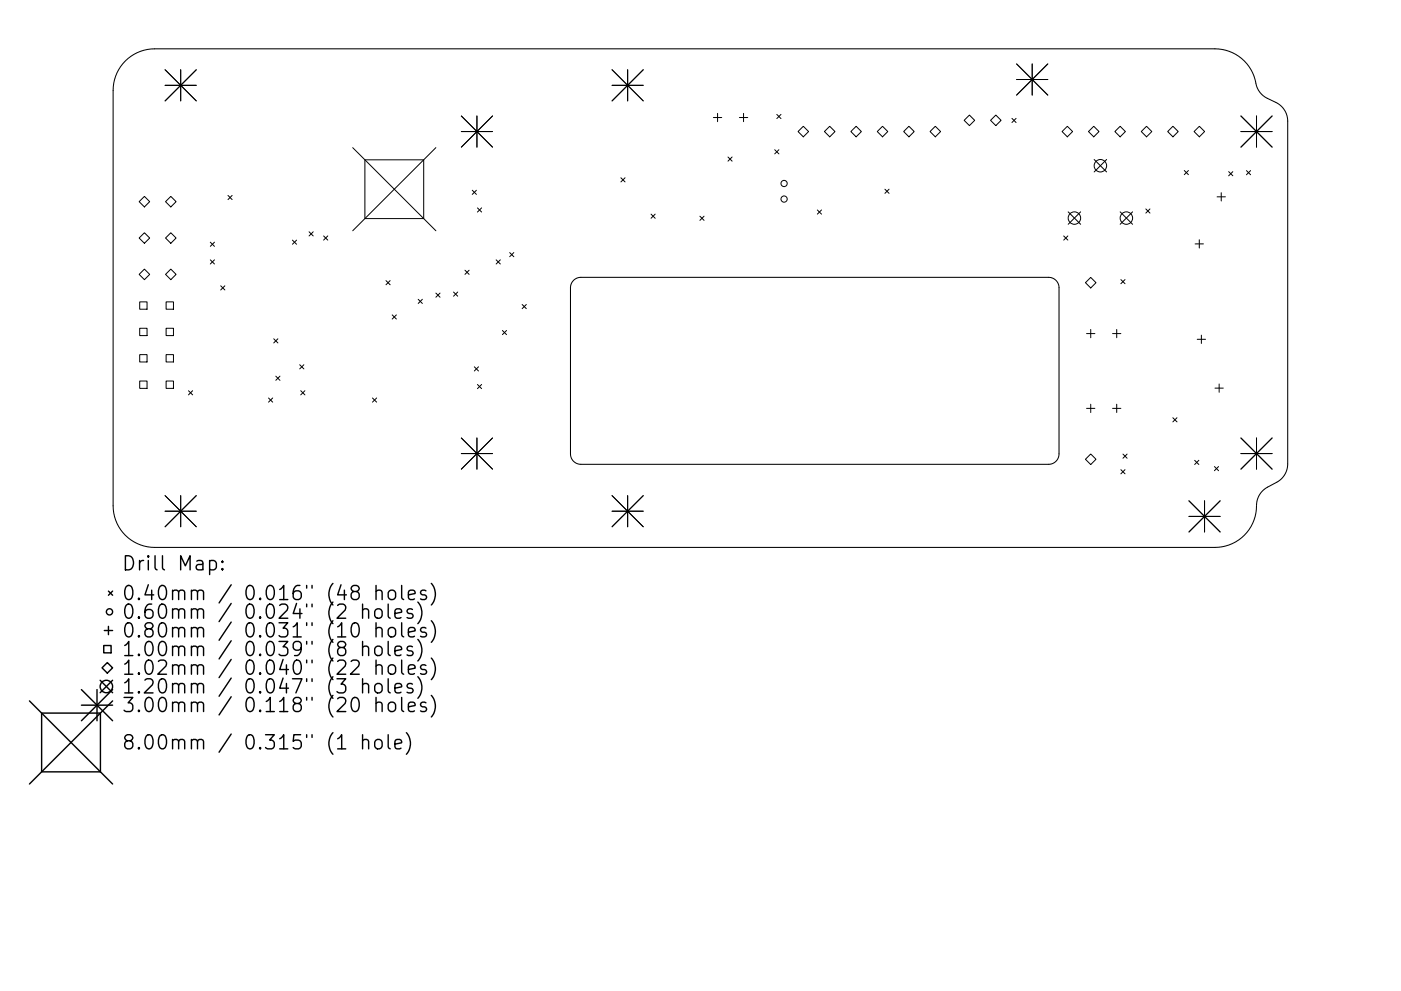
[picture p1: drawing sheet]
<svg xmlns="http://www.w3.org/2000/svg" width="297mm" height="210mm" viewBox="0 0 297 210" stroke-linecap="round" stroke-linejoin="round" font-family="sans-serif">
<defs><g id="words">
<g font-size="4.2">
<text x="25.9" y="121.1">Drill Map:</text>
<text x="25.9" y="127.4">0.40mm / 0.016&quot; (48 holes)</text>
<text x="25.9" y="131.3">0.60mm / 0.024&quot; (2 holes)</text>
<text x="25.9" y="135.3">0.80mm / 0.031&quot; (10 holes)</text>
<text x="25.9" y="139.2">1.00mm / 0.039&quot; (8 holes)</text>
<text x="25.9" y="143.2">1.02mm / 0.040&quot; (22 holes)</text>
<text x="25.9" y="147.2">1.20mm / 0.047&quot; (3 holes)</text>
<text x="25.9" y="151.1">3.00mm / 0.118&quot; (20 holes)</text>
<text x="25.9" y="159">8.00mm / 0.315&quot; (1 hole)</text>
</g>
</g></defs>
<path d="M273 25.7a4.4 4.4 0 0 0-2.5-4l-1.8-.8a4.7 4.7 0 0 1-2.6-4 8.8 8.8 0 0 0-8.5-6.5h-224.8a8.8 8.8 0 0 0-8.8 8.8v88.1a8.8 8.8 0 0 0 8.8 8.8h224.8a8.8 8.8 0 0 0 8.8-8.8M273 25.7v72.7M121.6 59.5l.8-.5 .8-.2h99.1a2.2 2.2 0 0 1 2.2 2.2v35.3a2.2 2.2 0 0 1-2.2 2.2h-99.1a2.2 2.2 0 0 1-2.2-2.2v-35.3l.1-.7zM273 98.4a4.4 4.4 0 0 1-2.3 3.9l-2 1.1a4.4 4.4 0 0 0-2.3 3.8" fill="none" stroke="#000" stroke-width=".22"/>
<g fill="none" stroke="#000" stroke-width=".21">
<path d="M35 14.8l6.6 6.6M35 18.1h6.6M38.3 14.8v6.6M41.6 14.8l-6.6 6.6M129.8 18.1h6.6M129.8 14.8l6.6 6.6M133.1 14.8v6.6M136.4 14.8l-6.6 6.6M215.5 13.6l6.7 6.6M215.5 16.9h6.7M218.8 13.6v6.6M222.2 13.6l-6.7 6.6"/>
<path d="M74.8 31.3l17.6 17.7M77.4 33.9h12.4v12.5h-12.4zM92.4 31.3l-17.6 17.7M97.8 24.6l6.6 6.6M97.8 27.9h6.6M101.1 24.6v6.6M104.4 24.6l-6.6 6.6M131.6 37.7l.9 .9M132.5 37.7l-.9 .9M151.3 24.9h1.7M152.1 24.1v1.7M154.3 33.3l.9 .9"/>
<path d="M155.2 33.3l-.9 .9M156.8 24.9h1.7M157.6 24.1v1.7M164.3 31.8l.8 .8M164.7 24.3l.9 .9M165.1 31.8l-.8 .8M165.6 24.3l-.9 .9M169.2 27.9l1.1-1.1 1.1 1.1-1.1 1.1zM174.8 27.9l1.1-1.1 1.1 1.1-1.1 1.1zM180.4 27.9l1.1-1.1 1.1 1.1-1.1 1.1zM186 27.9l1.1-1.1 1.1 1.1-1.1 1.1zM191.6 27.9l1.1-1.1 1.1 1.1-1.1 1.1z"/>
<path d="M197.2 27.9l1.1-1.1 1.1 1.1-1.1 1.1zM204.4 25.5l1.1-1.1 1.2 1.1-1.2 1.2zM211.1 24.4l1.2 1.1-1.2 1.2-1.1-1.2zM214.5 25.1l.9 .9M215.4 25.1l-.9 .9M225.2 27.9l1.1-1.1 1.1 1.1-1.1 1.1zM230.8 27.9l1.1-1.1 1.1 1.1-1.1 1.1zM232 33.8l2.6 2.7M234.6 33.8l-2.6 2.7M236.4 27.9l1.1-1.1 1.1 1.1-1.1 1.1zM242 27.9l1.1-1.1 1.1 1.1-1.1 1.1zM247.6 27.9l1.1-1.1 1.1 1.1-1.1 1.1z"/>
<path d="M251.1 36.2l.9 .9M252 36.2l-.9 .9M254.3 26.8l1.1 1.1-1.1 1.1-1.1-1.1zM260.5 36.4l.9 .9M261.4 36.4l-.9 .9M263.1 27.9h6.6M263.1 24.6l6.6 6.6M264.3 36.2l.9 .9M265.2 36.2l-.9 .9M266.4 24.6v6.6M269.7 24.6l-6.6 6.6M29.5 50.5l1.1-1.1 1.1 1.1-1.1 1.1z"/>
<path d="M29.5 58.2l1.1-1.1 1.1 1.1-1.1 1.1zM30.6 41.7l1.1 1.1-1.1 1.1-1.1-1.1zM35.1 50.5l1.1-1.1 1.1 1.1-1.1 1.1zM35.1 58.2l1.1-1.1 1.1 1.1-1.1 1.1zM36.2 41.7l1.1 1.1-1.1 1.1-1.1-1.1zM44.6 51.4l.9 .9M44.6 55.1l.9 .9M45.5 51.4l-.9 .9M45.5 55.1l-.9 .9M48.3 41.5l.9 .8M49.2 41.5l-.9 .8M62 50.9l.9 .9"/>
<path d="M62.9 50.9l-.9 .9M65.5 49.2l.9 .9M66.4 49.2l-.9 .9M68.6 50.1l.9 .8M69.5 50.1l-.9 .8M81.8 59.5l.9 .9M82.7 59.5l-.9 .9M98.6 57.3l.9 .9M99.5 57.3l-.9 .9M100.1 40.4l.9 .8M101 40.4l-.9 .8M101.2 44.1l.9 .9"/>
<path d="M102.1 44.1l-.9 .9M105.2 55.1l.9 .9M106.1 55.1l-.9 .9M108.1 53.6l.8 .9M108.9 53.6l-.8 .9M138 45.4l.9 .9M138.9 45.4l-.9 .9M148.4 45.9l.9 .9M149.3 45.9l-.9 .9M173.3 44.6l.9 .8M174.2 44.6l-.9 .8M187.6 40.1l.9 .9"/>
<path d="M188.5 40.1l-.9 .9M225.5 50.1l.9 .8M226.4 50.1l-.9 .8M226.5 44.9l2.6 2.7M229.1 44.9l-2.6 2.7M230.1 60l1.2-1.1 1.1 1.1-1.1 1.1zM237.5 44.9l2.6 2.7M237.6 59.3l.9 .9M238.5 59.3l-.9 .9M240.1 44.9l-2.6 2.7M242.9 44.3l.9 .9M243.8 44.3l-.9 .9"/>
<path d="M253.4 51.7h1.8M254.3 50.9v1.7M258 41.8h1.8M258.9 40.9v1.7M29.6 64h1.6v1.6h-1.6zM29.6 69.6h1.6v1.6h-1.6zM29.6 75.2h1.6v1.6h-1.6zM35.2 64h1.6v1.6h-1.6zM35.2 69.6h1.6v1.6h-1.6zM35.2 75.2h1.6v1.6h-1.6zM46.8 60.6l.9 .9M47.7 60.6l-.9 .9"/>
<path d="M58 71.9l.9 .9M58.5 79.8l.9 .9M58.9 71.9l-.9 .9M59.4 79.8l-.9 .9M63.5 77.4l.9 .9M64.4 77.4l-.9 .9M83.2 66.8l.8 .9M84 66.8l-.8 .9M88.7 63.5l.8 .9M89.5 63.5l-.8 .9M92.4 62.2l.9 .9M93.3 62.2l-.9 .9"/>
<path d="M96.2 62l.8 .8M97 62l-.8 .8M100.6 77.8l.8 .9M101.4 77.8l-.8 .9M106.5 70.1l.9 .9M107.4 70.1l-.9 .9M110.7 64.6l.9 .9M111.6 64.6l-.9 .9M230.4 70.8h1.7M231.3 69.9v1.8M235.9 70.8h1.7M236.8 69.9v1.8"/>
<path d="M253.8 72h1.8M254.7 71.1v1.8M29.6 80.8h1.6v1.6h-1.6zM35.2 80.8h1.6v1.6h-1.6zM40 82.9l.8 .9M40.8 82.9l-.8 .9M56.9 84.4l.9 .9M57.8 84.4l-.9 .9M63.8 82.9l.8 .9M64.6 82.9l-.8 .9M79 84.4l.9 .9M79.9 84.4l-.9 .9"/>
<path d="M97.8 92.9l6.6 6.6M97.8 96.2h6.6M101.1 92.9v6.6M101.2 81.6l.9 .9M102.1 81.6l-.9 .9M104.4 92.9l-6.6 6.6M230.1 97.4l1.2-1.1 1.1 1.1-1.1 1.2zM230.4 86.6h1.7M231.3 85.8v1.7M235.9 86.6h1.7M236.8 85.8v1.7M237.6 99.6l.9 .9"/>
<path d="M238.1 96.3l.9 .9M238.5 99.6l-.9 .9M239 96.3l-.9 .9M248.7 88.6l.8 .9M249.5 88.6l-.8 .9M253.3 97.7l.9 .8M254.2 97.7l-.9 .8M257.5 99l.9 .9M257.6 82.3h1.8M258.4 99l-.9 .9M258.5 81.5v1.7M263.1 96.2h6.6"/>
<path d="M263.1 92.9l6.6 6.6M266.4 92.9v6.6M269.7 92.9l-6.6 6.6M35 105.2l6.6 6.6M35 108.5h6.6M38.3 105.2v6.6M41.6 105.2l-6.6 6.6M129.8 108.5h6.6M129.8 105.2l6.6 6.6M133.1 105.2v6.6M136.4 105.2l-6.6 6.6M252.1 106.3l6.6 6.6"/>
<path d="M252.1 109.6h6.6M255.4 106.3v6.6M258.7 106.3l-6.6 6.6"/>
<circle cx="166.2" cy="38.9" r=".66"/>
<circle cx="233.3" cy="35.2" r="1.32"/>
<circle cx="166.2" cy="42.2" r=".66"/>
<circle cx="227.8" cy="46.3" r="1.32"/>
<circle cx="238.8" cy="46.3" r="1.32"/>
</g>
<g fill="none" stroke="#000" stroke-width=".3">
<path d="M44.4 119.1l.9-.2 .6 .6v.8l-.3 .5-.3 .1-.9-.1M47.2 119.1l.1 .1-.1 .1-.2-.1 .2-.1v.2M22 137h1.6v1.5h-1.6zM22.1 133.8h1.8M23 125.4l.9 .9M23 132.9v1.8M23.9 125.4l-.9 .9M47.2 120.6l.1 .2-.1 .1-.2-.1 .2-.2v.3M76.9 129.5a.74 .74 0 0 1 1.3 .1v1.6M76.9 137.4a.74 .74 0 0 1 1.3 .1v1.6M76.9 128.2v3M76.9 136.1v3"/>
<path d="M79.6 129.5a.81 .81 0 0 1 .8-.3 .81 .81 0 0 1 .6 .5v.9a.81 .81 0 0 1-.8 .6 .81 .81 0 0 1-.8-.6v-.9zM79.6 137.4a.81 .81 0 0 1 .8-.3 .81 .81 0 0 1 .6 .6v.8a.81 .81 0 0 1-.8 .6 .81 .81 0 0 1-.8-.6v-.8zM79.7 125.5a.74 .74 0 0 1 1.3 .1v1.6M79.7 133.4a.74 .74 0 0 1 1.3 .2v1.5M79.7 124.2v3M79.7 132.1v3M82.3 128.2v2.5l.4 .5M82.3 136.1v2.6l.4 .4M82.4 133.4a.81 .81 0 0 1 .8-.3 .81 .81 0 0 1 .7 .6v.9a.81 .81 0 0 1-.8 .6 .81 .81 0 0 1-.8-.6v-.9zM82.6 125.4a.81 .81 0 0 1 1.3 .4v.8a.81 .81 0 0 1-.8 .6 .81 .81 0 0 1-.8-.6v-.8zM83.7 130.2l1.5-.3-.2-.6-.8-.1-.5 .4v1.1l.2 .3 .3 .2 .8-.2M83.7 138.1l1.5-.3-.2-.6-.8-.1-.5 .4v1.2l.2 .2 .3 .2 .8-.2"/>
<path d="M85.2 124.2v2.6l.4 .4M85.2 132.1v2.6l.4 .4M86.6 126.2l1.4-.3-.1-.5-.9-.2-.4 .4v1.2l.1 .3 .3 .1 .9-.1M86.6 134.1l1.4-.3-.1-.5-.9-.2-.4 .5v1.1l.1 .3 .3 .1 .9-.1M87.4 129.3l-.7-.1-.4 .4 .1 .4 1 .3 .2 .3-.2 .4-.2 .2-.9-.2M87.4 137.2l-.7-.1-.4 .4 .1 .4 1 .3 .2 .3-.2 .4-.2 .2-.9-.2M88.6 127.7a3.4 3.4 0 0 1 0 4.6M88.6 135.7a3.4 3.4 0 0 1 0 4.5M90.3 125.4l-.7-.2-.4 .4 .1 .5 1 .3 .1 .2-.1 .5-.3 .1-.8-.1M90.3 133.3l-.7-.2-.4 .5 .1 .4 1 .3 .1 .3-.1 .4-.3 .1-.8-.1M91.4 123.8a3.4 3.4 0 0 1 0 4.6M91.4 131.7a3.4 3.4 0 0 1 0 4.6"/>
<path d="M91.4 139.6a3.4 3.4 0 0 1 0 4.6M6.2 148.7l17.7 17.6M8.8 151.3h12.5v12.5h-12.5zM17.3 146.3l6.6 6.6M17.3 149.6h6.6M20.6 146.3v6.6M21.2 144.3l2.7 2.7M21.6 141.7l1.2-1.1 1.1 1.1-1.1 1.1zM23.9 144.3l-2.7 2.7M23.9 146.3l-6.6 6.6M23.9 148.7l-17.7 17.6M71.6 158.9h1.7"/>
<path d="M76.9 145.3a.74 .74 0 0 1 1.3 .1v1.6M76.9 157.2a.74 .74 0 0 1 1.3 .1v1.6M76.9 144v3M76.9 155.9v3M79.6 145.3a.81 .81 0 0 1 .8-.3 .81 .81 0 0 1 .6 .6v.8a.81 .81 0 0 1-.8 .6 .81 .81 0 0 1-.8-.6v-.8zM79.6 157.2a.81 .81 0 0 1 .8-.3 .81 .81 0 0 1 .6 .6v.8a.81 .81 0 0 1-.8 .6 .81 .81 0 0 1-.8-.6v-.8zM79.7 141.3a.74 .74 0 0 1 1.3 .2v1.5M79.7 149.3a.75 .75 0 0 1 1.3 .1v1.6M79.7 140v3M79.7 148v3M82.3 144v2.6l.4 .4M82.3 155.9v2.6l.4 .4"/>
<path d="M82.4 141.3a.81 .81 0 0 1 .8-.3 .81 .81 0 0 1 .7 .6v.9a.81 .81 0 0 1-.8 .6 .81 .81 0 0 1-.8-.6v-.9zM82.4 149.3a.81 .81 0 0 1 .8-.3 .81 .81 0 0 1 .7 .5v.9a.81 .81 0 0 1-.8 .6 .81 .81 0 0 1-.8-.6v-.9zM83.7 146l1.5-.3-.2-.5-.8-.2-.5 .4v1.2l.2 .3 .3 .1 .8-.1M83.7 157.9l1.5-.3-.2-.6-.8-.1-.5 .4v1.2l.2 .2 .3 .2 .8-.2M85.2 140v2.6l.4 .4M85.2 148v2.5l.4 .5M86.2 155.5a3.4 3.4 0 0 1 0 4.5M86.6 142l1.4-.2-.1-.6-.9-.2-.4 .5v1.1l.1 .3 .3 .1 .9-.1M86.6 150l1.4-.3-.1-.6-.9-.1-.4 .4v1.1l.1 .3 .3 .2 .9-.2M87.4 145.2l-.7-.2-.4 .4 .1 .5 1 .3 .2 .2-.2 .5-.2 .1-.9-.1M88.6 143.6a3.4 3.4 0 0 1 0 4.6M90.3 141.2l-.7-.2-.4 .5 .1 .4 1 .3 .1 .3-.1 .4-.3 .1-.8-.1"/>
<path d="M90.3 149.1l-.7-.1-.4 .4 .1 .4 1 .3 .1 .3-.1 .4-.3 .2-.8-.2M91.4 147.5a3.4 3.4 0 0 1 0 4.6"/>
<circle cx="23.2" cy="129.8" r=".66"/>
<circle cx="22.6" cy="145.7" r="1.32"/>
</g>
<use href="#words"/>
</svg>
